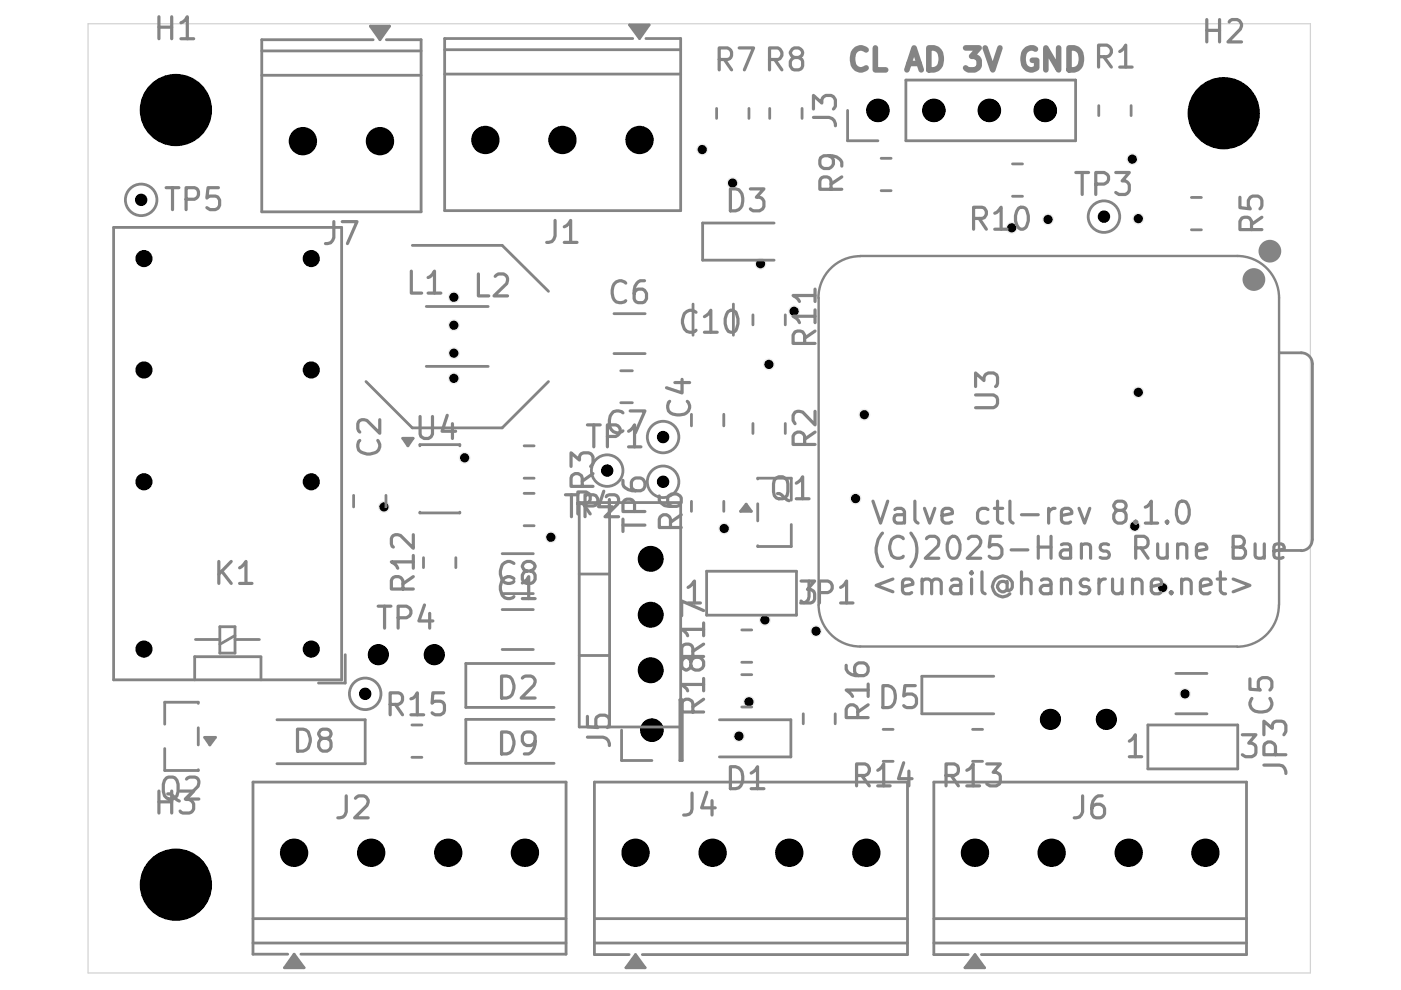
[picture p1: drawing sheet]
<svg xmlns="http://www.w3.org/2000/svg" width="297mm" height="210mm" viewBox="0 0 297 210" stroke-linecap="round" stroke-linejoin="round" font-family="sans-serif">
<path d="M18.7 5h259.1v201.3h-259.1z" fill="none" stroke="#d0d2cd" stroke-width=".25"/>
<g fill="#000">
<circle cx="37.3" cy="23.3" r="7.5"/>
<circle cx="37.3" cy="23.3" r="7.7"/>
<circle cx="64.2" cy="29.9" r="3"/>
<circle cx="64.2" cy="29.9" r="2.84"/>
<circle cx="80.6" cy="29.9" r="3"/>
<circle cx="80.6" cy="29.9" r="2.84"/>
<circle cx="102.9" cy="29.7" r="3"/>
<circle cx="102.9" cy="29.7" r="2.84"/>
<circle cx="119.3" cy="29.7" r="3"/>
<circle cx="119.3" cy="29.7" r="2.84"/>
<circle cx="135.6" cy="29.7" r="3"/>
<circle cx="135.6" cy="29.7" r="2.84"/>
<circle cx="186.1" cy="23.4" r="2.5"/>
<circle cx="186.1" cy="23.4" r="2.41"/>
<circle cx="198" cy="23.4" r="2.5"/>
<circle cx="198" cy="23.4" r="2.41"/>
<circle cx="209.8" cy="23.4" r="2.5"/>
<circle cx="209.8" cy="23.4" r="2.41"/>
<circle cx="221.6" cy="23.4" r="2.5"/>
<circle cx="221.6" cy="23.4" r="2.41"/>
<circle cx="259.5" cy="24" r="7.5"/>
<circle cx="259.5" cy="24" r="7.7"/>
<circle cx="29.9" cy="42.4" r="1.23"/>
<circle cx="29.9" cy="42.4" r="1.31"/>
<circle cx="30.5" cy="54.8" r="1.82"/>
<circle cx="30.5" cy="54.8" r="1.65"/>
<circle cx="66" cy="54.8" r="1.82"/>
<circle cx="66" cy="54.8" r="1.65"/>
<circle cx="234.1" cy="45.9" r="1.23"/>
<circle cx="234.1" cy="45.9" r="1.31"/>
<circle cx="30.5" cy="78.4" r="1.82"/>
<circle cx="30.5" cy="78.4" r="1.65"/>
<circle cx="66" cy="78.4" r="1.82"/>
<circle cx="66" cy="78.4" r="1.65"/>
<circle cx="128.7" cy="99.8" r="1.23"/>
<circle cx="128.7" cy="99.8" r="1.31"/>
<circle cx="140.6" cy="92.7" r="1.23"/>
<circle cx="140.6" cy="92.7" r="1.31"/>
<circle cx="30.5" cy="102.2" r="1.82"/>
<circle cx="30.5" cy="102.2" r="1.65"/>
<circle cx="66" cy="102.2" r="1.82"/>
<circle cx="66" cy="102.2" r="1.65"/>
<circle cx="138" cy="118.5" r="2.75"/>
<circle cx="138" cy="118.5" r="2.58"/>
<circle cx="140.6" cy="102.2" r="1.23"/>
<circle cx="140.6" cy="102.2" r="1.31"/>
<circle cx="30.5" cy="137.6" r="1.82"/>
<circle cx="30.5" cy="137.6" r="1.65"/>
<circle cx="66" cy="137.6" r="1.82"/>
<circle cx="66" cy="137.6" r="1.65"/>
<circle cx="80.2" cy="138.8" r="2.24"/>
<circle cx="80.2" cy="138.8" r="2.16"/>
<circle cx="92.1" cy="138.8" r="2.24"/>
<circle cx="92.1" cy="138.8" r="2.16"/>
<circle cx="138" cy="130.3" r="2.75"/>
<circle cx="138" cy="130.3" r="2.58"/>
<circle cx="77.4" cy="147.1" r="1.23"/>
<circle cx="77.4" cy="147.1" r="1.31"/>
<circle cx="138" cy="142.1" r="2.75"/>
<circle cx="138" cy="142.1" r="2.58"/>
<circle cx="138.2" cy="154.8" r="2.5"/>
<circle cx="138.2" cy="154.8" r="2.41"/>
<circle cx="222.7" cy="152.5" r="2.24"/>
<circle cx="222.7" cy="152.5" r="2.16"/>
<circle cx="234.6" cy="152.5" r="2.24"/>
<circle cx="234.6" cy="152.5" r="2.16"/>
<circle cx="37.3" cy="187.6" r="7.5"/>
<circle cx="37.3" cy="187.6" r="7.7"/>
<circle cx="62.4" cy="180.8" r="3"/>
<circle cx="62.4" cy="180.8" r="2.84"/>
<circle cx="78.7" cy="180.8" r="3"/>
<circle cx="78.7" cy="180.8" r="2.84"/>
<circle cx="95" cy="180.8" r="3"/>
<circle cx="95" cy="180.8" r="2.84"/>
<circle cx="111.3" cy="180.8" r="3"/>
<circle cx="111.3" cy="180.8" r="2.84"/>
<circle cx="134.7" cy="180.8" r="3"/>
<circle cx="134.7" cy="180.8" r="2.84"/>
<circle cx="151.1" cy="180.8" r="3"/>
<circle cx="151.1" cy="180.8" r="2.84"/>
<circle cx="167.3" cy="180.8" r="3"/>
<circle cx="167.3" cy="180.8" r="2.84"/>
<circle cx="183.7" cy="180.8" r="3"/>
<circle cx="183.7" cy="180.8" r="2.84"/>
<circle cx="206.7" cy="180.8" r="3"/>
<circle cx="206.7" cy="180.8" r="2.84"/>
<circle cx="223" cy="180.8" r="3"/>
<circle cx="223" cy="180.8" r="2.84"/>
<circle cx="239.3" cy="180.8" r="3"/>
<circle cx="239.3" cy="180.8" r="2.84"/>
<circle cx="255.6" cy="180.8" r="3"/>
<circle cx="255.6" cy="180.8" r="2.84"/>
</g>
<circle cx="156.7" cy="156.1" r="1.14" fill="#ececec"/>
<circle cx="156.7" cy="156.1" r="1.14" fill="none" stroke="#ececec" stroke-width=".21"/>
<circle cx="181.4" cy="105.7" r="1.14" fill="#ececec"/>
<circle cx="181.4" cy="105.7" r="1.14" fill="none" stroke="#ececec" stroke-width=".21"/>
<circle cx="173" cy="133.8" r="1.14" fill="#ececec"/>
<circle cx="173" cy="133.8" r="1.14" fill="none" stroke="#ececec" stroke-width=".21"/>
<circle cx="162.2" cy="131.4" r="1.14" fill="#ececec"/>
<circle cx="162.2" cy="131.4" r="1.14" fill="none" stroke="#ececec" stroke-width=".21"/>
<circle cx="153.5" cy="112.1" r="1.14" fill="#ececec"/>
<circle cx="153.5" cy="112.1" r="1.14" fill="none" stroke="#ececec" stroke-width=".21"/>
<circle cx="158.8" cy="148.8" r="1.14" fill="#ececec"/>
<circle cx="158.8" cy="148.8" r="1.14" fill="none" stroke="#ececec" stroke-width=".21"/>
<circle cx="222.2" cy="46.5" r="1.14" fill="#ececec"/>
<circle cx="222.2" cy="46.5" r="1.14" fill="none" stroke="#ececec" stroke-width=".21"/>
<circle cx="241.3" cy="83.2" r="1.14" fill="#ececec"/>
<circle cx="241.3" cy="83.2" r="1.14" fill="none" stroke="#ececec" stroke-width=".21"/>
<circle cx="241.3" cy="46.4" r="1.14" fill="#ececec"/>
<circle cx="241.3" cy="46.4" r="1.14" fill="none" stroke="#ececec" stroke-width=".21"/>
<circle cx="240.6" cy="111.5" r="1.14" fill="#ececec"/>
<circle cx="240.6" cy="111.5" r="1.14" fill="none" stroke="#ececec" stroke-width=".21"/>
<circle cx="251.2" cy="147.1" r="1.14" fill="#ececec"/>
<circle cx="251.2" cy="147.1" r="1.14" fill="none" stroke="#ececec" stroke-width=".21"/>
<circle cx="246.5" cy="124.6" r="1.14" fill="#ececec"/>
<circle cx="246.5" cy="124.6" r="1.14" fill="none" stroke="#ececec" stroke-width=".21"/>
<circle cx="214.5" cy="48.3" r="1.14" fill="#ececec"/>
<circle cx="214.5" cy="48.3" r="1.14" fill="none" stroke="#ececec" stroke-width=".21"/>
<circle cx="240.1" cy="33.7" r="1.14" fill="#ececec"/>
<circle cx="240.1" cy="33.7" r="1.14" fill="none" stroke="#ececec" stroke-width=".21"/>
<circle cx="148.9" cy="31.7" r="1.14" fill="#ececec"/>
<circle cx="148.9" cy="31.7" r="1.14" fill="none" stroke="#ececec" stroke-width=".21"/>
<circle cx="163" cy="77.3" r="1.14" fill="#ececec"/>
<circle cx="163" cy="77.3" r="1.14" fill="none" stroke="#ececec" stroke-width=".21"/>
<circle cx="161.2" cy="55.9" r="1.14" fill="#ececec"/>
<circle cx="161.2" cy="55.9" r="1.14" fill="none" stroke="#ececec" stroke-width=".21"/>
<circle cx="155.3" cy="38.8" r="1.14" fill="#ececec"/>
<circle cx="155.3" cy="38.8" r="1.14" fill="none" stroke="#ececec" stroke-width=".21"/>
<circle cx="168.4" cy="66" r="1.14" fill="#ececec"/>
<circle cx="168.4" cy="66" r="1.14" fill="none" stroke="#ececec" stroke-width=".21"/>
<circle cx="183.3" cy="87.9" r="1.14" fill="#ececec"/>
<circle cx="183.3" cy="87.9" r="1.14" fill="none" stroke="#ececec" stroke-width=".21"/>
<circle cx="96.2" cy="63" r="1.14" fill="#ececec"/>
<circle cx="96.2" cy="63" r="1.14" fill="none" stroke="#ececec" stroke-width=".21"/>
<circle cx="96.2" cy="69" r="1.14" fill="#ececec"/>
<circle cx="96.2" cy="69" r="1.14" fill="none" stroke="#ececec" stroke-width=".21"/>
<circle cx="98.5" cy="97.1" r="1.14" fill="#ececec"/>
<circle cx="98.5" cy="97.1" r="1.14" fill="none" stroke="#ececec" stroke-width=".21"/>
<circle cx="81.4" cy="107.5" r="1.14" fill="#ececec"/>
<circle cx="81.4" cy="107.5" r="1.14" fill="none" stroke="#ececec" stroke-width=".21"/>
<circle cx="96.2" cy="80.2" r="1.14" fill="#ececec"/>
<circle cx="96.2" cy="80.2" r="1.14" fill="none" stroke="#ececec" stroke-width=".21"/>
<circle cx="96.2" cy="74.9" r="1.14" fill="#ececec"/>
<circle cx="96.2" cy="74.9" r="1.14" fill="none" stroke="#ececec" stroke-width=".21"/>
<circle cx="116.8" cy="113.9" r="1.14" fill="#ececec"/>
<circle cx="116.8" cy="113.9" r="1.14" fill="none" stroke="#ececec" stroke-width=".21"/>
<g fill="#000">
<circle cx="148.9" cy="31.7" r=".97"/>
<circle cx="155.3" cy="38.8" r=".97"/>
<circle cx="240.1" cy="33.7" r=".97"/>
<circle cx="161.2" cy="55.9" r=".97"/>
<circle cx="214.5" cy="48.3" r=".97"/>
<circle cx="222.2" cy="46.5" r=".97"/>
<circle cx="241.3" cy="46.4" r=".97"/>
<circle cx="96.2" cy="74.9" r=".97"/>
<circle cx="96.2" cy="63" r=".97"/>
<circle cx="96.2" cy="69" r=".97"/>
<circle cx="163" cy="77.3" r=".97"/>
<circle cx="168.4" cy="66" r=".97"/>
<circle cx="96.2" cy="80.2" r=".97"/>
<circle cx="98.5" cy="97.1" r=".97"/>
<circle cx="183.3" cy="87.9" r=".97"/>
<circle cx="241.3" cy="83.2" r=".97"/>
<circle cx="81.4" cy="107.5" r=".97"/>
<circle cx="116.8" cy="113.9" r=".97"/>
<circle cx="153.5" cy="112.1" r=".97"/>
<circle cx="181.4" cy="105.7" r=".97"/>
<circle cx="240.6" cy="111.5" r=".97"/>
<circle cx="162.2" cy="131.4" r=".97"/>
<circle cx="173" cy="133.8" r=".97"/>
<circle cx="246.5" cy="124.6" r=".97"/>
<circle cx="156.7" cy="156.1" r=".97"/>
<circle cx="158.8" cy="148.8" r=".97"/>
<circle cx="251.2" cy="147.1" r=".97"/>
</g>
<g fill="none" stroke="#848484" stroke-width=".68">
<path d="M33.7 3.6v4.6M33.7 5.8h2.7M36.4 3.6v4.6M38.4 4.8l.9-.6 .4-.6v4.6M38.4 8.2h2.7M35.2 39.8h2.7M36.6 39.8v4.6M46.3 39.8h-2.2l-.2 2.2 .6-.4h1.1l.5 .1 .5 .7v1.1l-.3 .5-.7 .4h-1.1l-.6-.4M39.5 42.2h1.7a1.3 1.3 0 0 0 .9-1.2 1.3 1.3 0 0 0-.9-1.2h-1.7v4.6M70.8 47v3.4a1.43 1.43 0 0 1-1.8 1.2M72.6 47h3.1l-2 4.6M117.7 46.7v3.3a1.43 1.43 0 0 1-1.8 1.4"/>
<path d="M119.6 48.1l.5-.3 .9-1.1v4.7M119.6 51.4h2.7M147.6 66.2a1.59 1.59 0 0 0-2.7 .7 2.9 2.9 0 0 0 .7 3.4 1.7 1.7 0 0 0 2-.3M149.4 67.1l.9-.6 .4-.7v4.6M149.4 70.4h2.7M154.3 66.2a1.08 1.08 0 0 1 1.1-.4 1.08 1.08 0 0 1 .8 .9 3.6 3.6 0 0 1-.4 3.6 1.18 1.18 0 0 1-1.8-.7 3.7 3.7 0 0 1 .3-3.4zM121.1 98.9v-2.9l1.8 1.5v-.6l.4-.7 .4-.2h1.1l.4 .2 .5 .7v1.3l-.5 .7M124.5 90.1h2.8M125.9 90.1v4.6M128.8 92.5h1.8a1.26 1.26 0 0 0 .9-1.2 1.26 1.26 0 0 0-.9-1.2h-1.8v4.6M132.1 87.5a1.74 1.74 0 0 0-2-.2 1.74 1.74 0 0 0-.9 1.8 2.2 2.2 0 0 0 1.5 2.7h.4l1-.4M133.3 91.4l.8-.6 .4-.7v4.6"/>
<path d="M133.3 94.7h2.6M133.6 87.1h3.1l-2 4.7M142 85.1a1.74 1.74 0 0 0-.2 2 1.74 1.74 0 0 0 1.7 .9 2.2 2.2 0 0 0 2.7-1.6l-.2-1.1-.3-.2M143.1 81.1h3.1M144.6 80.4v2.9l-3.3-1.1M119.9 104.9h2.6M121.2 104.9v4.7M122.5 106.8h1.8l.4-.3a1.29 1.29 0 0 0-.4-2.2h-1.8v4.7M123.4 103.1v-1.8a1.21 1.21 0 0 0-1.1-.9 1.21 1.21 0 0 0-1.2 .9v1.8h4.6M123.6 106.8l1.5 2.2M124 107.3h1.8a1.21 1.21 0 0 0 1-1.2 1.21 1.21 0 0 0-1-1.2h-1.8v4.7M125.7 100.4l-2.3 1.6"/>
<path d="M128 104.1l-1.1 3.3h2.9M128.5 105.3l.2-.2 .5-.2h1.1a1.05 1.05 0 0 1 .8 1.3l-.1 .6-2.7 2.8h2.8M129.2 105.9v3.1M132.1 101.9a1.54 1.54 0 0 0 1.1 1.9l.8 .3h1.8l.5-.3a1.44 1.44 0 0 0-.5-2.5h-1.1l-.4 .3a1.47 1.47 0 0 0 .4 2.5M132.1 110.1v2.6M132.1 111.3h4.6M134.5 108.5v-1.8a1.3 1.3 0 0 0-1.2-.9 1.3 1.3 0 0 0-1.2 .9v1.8h4.6M139.8 105.2v.9a2.29 2.29 0 0 0 1.9 1.3h1.8l.4-.2 .5-.7v-.9l-.2-.4-.7-.5h-1.1l-.7 .5a1.62 1.62 0 0 0 .3 2l.4 .2M142.2 111.8v-1.7a1.21 1.21 0 0 0-1.2-1 1.21 1.21 0 0 0-1.2 1v1.7h4.6M144.4 109.1l-2.2 1.6M124.5 156.3h3.3a1.57 1.57 0 0 1 1.4 1.8M124.5 151.9v2.2l2.2 .2-.2-.2-.2-.4v-1.2l.2-.4 .7-.5h1.1l.5 .3 .4 .6v1.2l-.4 .6"/>
<path d="M146.5 140.3l.4-.7 .5-.2a1.45 1.45 0 0 1 1.6 .6 1.45 1.45 0 0 1-.1 1.6 1.44 1.44 0 0 1-2.4-.5v-.8a.97 .97 0 0 0-1-.9 .97 .97 0 0 0-1 .9v.8a.97 .97 0 0 0 1 1 .97 .97 0 0 0 1-1M146.9 151v-1.8a1.21 1.21 0 0 0-1.2-1 1.21 1.21 0 0 0-1.2 1v1.8h4.7M149.2 145.1h-4.7l1.1 .9 .2 .5M149.2 148.3l-2.3 1.6M149.2 143.8v2.7"/>
</g>
<g fill="none" stroke="#848484" stroke-width=".59">
<path d="M55.5 10.8h33.8M55.5 16h33.8M78.5 5.5h4.1l-2 2.9zM79.1 8.4h-23.6v36.5h33.8v-36.5h-7.4M94.3 8.2v36.5h50v-36.5M87.4 52h19.1M131.6 78.6h2.5M146.9 64.5v6.6M155.5 64.5v6.6M131.6 85.4h2.5M146.6 87.8v2.5M153.5 87.8v2.5"/>
<path d="M122.8 106.6h21.5v47.5h-21.5zM129.2 106.6v47.5M146.6 106.3v2.1M153.5 106.3v2.1M122.8 139h6.4M122.8 121.7h6.4M149.8 121.1v9.3M131.8 154.8v6.4h6.4M144.1 148.4h.6v12.8h-.6z"/>
<circle cx="29.9" cy="42.4" r="3.3"/>
<circle cx="128.7" cy="99.8" r="3.3"/>
<circle cx="140.6" cy="92.7" r="3.3"/>
<circle cx="140.6" cy="102.2" r="3.3"/>
</g>
<path d="M78.5 5.5h4.1l-2 2.9z" fill="#848484"/>
<path d="M94.3 8.2h39.9M94.3 10.5h50M94.3 15.7h50M133.5 5.3h4.1l-2 2.9zM136.9 8.2h7.4" fill="none" stroke="#848484" stroke-width=".59"/>
<path d="M133.5 5.3h4.1l-2 2.9z" fill="#848484"/>
<path d="M41.4 135.6h5.2M46.6 132.9h3.2v5.6h-3.2zM49.8 134.7l-3.2 1.9M49.8 135.6h5.2M34.9 158.7v4.7h7.1v-.2M42 154.3v3.6M43.4 156.3h2.3l-1.2 1.6z" fill="none" stroke="#848484" stroke-width=".59"/>
<path d="M33.7 167.7v4.7M33.7 170h2.7M35.3 164.9l.4-.1h1l.4 .1a3.6 3.6 0 0 1 .4 3.8l-.8 .7h-1l-.8-.7a3.6 3.6 0 0 1 .4-3.8zM35.6 168.3l.8 .2 1.1 1.1 .5 .2M36.4 167.7v4.7M38.2 167.7h2.9l-1.6 1.8a1.44 1.44 0 0 1 1.6 .9v1.1l-.5 .7-.5 .2h-1.3l-.4-.2-.2-.2M39.5 165.2l.7-.4h1.1a1.05 1.05 0 0 1 .9 1.2l-.2 .7-2.7 2.7h2.9" fill="none" stroke="#848484" stroke-width=".68"/>
<path d="M43.3 156.3h2.3l-1.2 1.6z" fill="#848484"/>
<g fill="none" stroke="#848484" stroke-width=".59">
<path d="M55.3 139.2h-14v4.9M55.3 139.3v4.8M73.2 138.8v6h-5.7M42 149.1v-.2h-7.1v4.6M58.7 152.6h18.7v9.3h-18.7M87.3 153.7h2.2M117.5 140.7h-18.7v9.3h18.7M117.5 152.5h-18.7v9.3h18.7M53.6 165.8v36.5h7.4M87.3 160.6h2.2M53.6 194.8h66.4M62.4 202.3l2.1 2.9h-4.2z"/>
<circle cx="77.4" cy="147.1" r="3.3"/>
</g>
<g fill="none" stroke="#848484" stroke-width=".68">
<path d="M63.1 154.6h1.2l.6 .2a2.87 2.87 0 0 1 .6 3.3l-.1 .5-.5 .4-.6 .3h-1.2zM68.4 156.5a.98 .98 0 0 1-.8-.9 .98 .98 0 0 1 .8-1h.9a.98 .98 0 0 1 .9 1 .98 .98 0 0 1-.9 .9h-.9l-.4 .3a1.47 1.47 0 0 0 .4 2.5h.9l.5-.3a1.47 1.47 0 0 0-.5-2.5M82.7 149.4h1.8a1.3 1.3 0 0 0 .9-1.3 1.3 1.3 0 0 0-.9-1.2h-1.8v4.7M83.8 149.4l1.5 2.2M87.1 148.2l.5-.2 .9-1.1v4.7M87.1 151.6h2.7M94.1 146.9h-2.3l-.2 2.2 .2-.3 .5-.1h1.1l.4 .1 .4 .7v1.1l-.1 .5-.7 .5h-1.1l-.7-.5M106.3 143.3h1.1a1.93 1.93 0 0 1 1.6 2 2.15 2.15 0 0 1-2.7 2.7zM106.3 155.2l1.8 .2a3 3 0 0 1 0 4.2l-.7 .3h-1.1zM110.7 143.8l.7-.5h1.1a1.19 1.19 0 0 1 1 1.3l-.3 .7-2.7 2.7h3M113.5 157.1a1.49 1.49 0 0 1-2.3 .7l-.5-.7v-1.1l.3-.4a1.47 1.47 0 0 1 2.5 .4 3.3 3.3 0 0 1-1.4 3.9h-.9M73.4 168.7v3.4a1.43 1.43 0 0 1-1.8 1.3"/>
<path d="M75.4 169.2l.6-.5h1.1a1.34 1.34 0 0 1 .7 2.1l-2.6 2.6h2.9"/>
</g>
<path d="M62.3 202.3l2.1 2.8h-4.1z" fill="#848484"/>
<g fill="none" stroke="#848484" stroke-width=".59">
<path d="M24.1 48.2h48.3v95.9h-48.3zM106.5 52l9.8 9.8M90.4 65h13.1M90.4 77.7h13.1M77.6 80.9l9.8 9.8h19.1l9.8-9.8M85.4 92.9h2.2l-1.1 1.6zM97.5 94.3v.2M111.1 94.5h2.1M75 105v2.5M81.8 105v2.5M89 108.6v.2h8.5v-.2M89.8 118.2v2.2"/>
<path d="M96.6 118.2v2.2M111.1 111.5h2.1M111.1 104.6h2.1M111.1 101.4h2.1M53.6 165.8h66.4v36.5h-56.2M53.6 199.9h66.4"/>
</g>
<g fill="none" stroke="#848484" stroke-width=".68">
<path d="M87.2 57.5v4.6h2.2M90.8 58.8l.4-.1 .5-.5 .4-.7v4.6M101.4 58.1v4.6h2.2M105 58.6l.7-.5h1.1a1.34 1.34 0 0 1 .6 2l-2.7 2.6h2.9M90.8 62.1h2.7M76.3 93.4a1.59 1.59 0 0 0 .7 2.6 2.93 2.93 0 0 0 3.3-.6 1.63 1.63 0 0 0-.2-2M80.5 89v2.9l-2.7-2.7a1.28 1.28 0 0 0-1.9 .6v1.1l.4 .7M46.4 119v4.7M49 119l-2.6 2.8M87.6 119.1h-4.6l1.1 .9 .2 .5M87.6 113.4v2.8l-2.7-2.7a1.28 1.28 0 0 0-1.9 .7v1.1l.1 .5 .3 .2M87.6 117.8v2.7"/>
<path d="M47 121.1l2 2.6M50.8 120.4l.4-.3 1-1.1v4.7M50.8 123.7h2.6M80.2 128.5h2.7M81.5 128.5v4.7M84.4 131h1.8a1.26 1.26 0 0 0 1-1.2 1.26 1.26 0 0 0-1-1.3h-1.8v4.7M85.4 124.9v-1.8a1.3 1.3 0 0 0-1.2-.9 1.3 1.3 0 0 0-1.2 .9v1.8h4.6M87.6 122.3l-2.2 1.5M90 128.3l-1.2 3.4h3M91.1 130v3.2"/>
</g>
<path d="M85.3 92.9h2.2l-1.1 1.6z" fill="#848484"/>
<g fill="none" stroke="#848484" stroke-width=".59">
<path d="M233 22.4v2.1M239.8 22.4v2.1M214.7 41.6h2.1M271.2 74.8h4.7a2.37 2.37 0 0 1 2.4 2.4v37.2M97.5 94.3h-8.5v.2M106.5 117.4h6.6M271.2 116.7h4.7M278.2 114.4a2.33 2.33 0 0 1-2.3 2.4M106.5 137.7h6.6M106.5 129.2h6.6M106.5 125.9h6.6"/>
<circle cx="234.1" cy="45.9" r="3.3"/>
</g>
<g fill="none" stroke="#848484" stroke-width=".68">
<path d="M232.9 12h1.8a1.26 1.26 0 0 0 1-1.2 1.26 1.26 0 0 0-1-1.2h-1.8v4.6M234 12l1.6 2.2M237.4 10.9l.9-.7 .4-.6v4.6M237.4 14.2h2.6M255.9 4.1v4.8M255.9 6.4h2.7M258.6 4.1v4.8M260.6 4.7l.6-.6h1.1a1.34 1.34 0 0 1 .7 2.1l-2.7 2.7h2.9M206.4 46.3h1.8a1.21 1.21 0 0 0 1-1.2 1.21 1.21 0 0 0-1-1.2h-1.8v4.7M207.6 46.3l1.5 2.3M210.9 45.2l.4-.2 1-1.1v4.7M210.9 48.6h2.6"/>
<path d="M216 44.1a1.16 1.16 0 0 1 1.8 .7 2.9 2.9 0 0 1-.9 3.8 1.21 1.21 0 0 1-1.3-.9 3.6 3.6 0 0 1 .4-3.6zM89.1 88.3v3.7l.1 .5 .7 .5h.9l.6-.5 .3-.5v-3.7M94.8 88.1l-1.1 3.3h2.9M95.9 89.8v3.2M206.8 83.7h3.9l.4 .3a1.47 1.47 0 0 1-.4 2.4h-3.9M206.8 82v-2.9l1.8 1.6a1.29 1.29 0 0 1 .9-1.6h1.2l.6 .4 .2 .5v1.3l-.2 .5-.2 .2M109 119.5a1.59 1.59 0 0 0-2.7 .6 2.9 2.9 0 0 0 .7 3.4 1.7 1.7 0 0 0 2-.2M185.1 106.3l1.6 4.6 1.5-4.6M187.1 113a5.3 5.3 0 0 0 0 7.1M189.7 108l.5-.2h.9l.4 .2 .3 .5v2.4M191.5 114.2a1.53 1.53 0 0 0-2.6 .6 2.9 2.9 0 0 0 .7 3.4 1.7 1.7 0 0 0 1.9-.3M191.8 108.9l-.5 .2h-1.1a.95 .95 0 0 0-.7 .9 .95 .95 0 0 0 .7 .9h1.1l.5-.2"/>
<path d="M193.1 113a5.6 5.6 0 0 1 0 7.1M194 106.3v3.9l.2 .5 .4 .2M196 107.8l1.1 3.1 1.1-3.1M196.4 114.2l.7-.5h1.1a1.34 1.34 0 0 1 .7 2l-2.7 2.7h2.9M199.7 109.3l2.2-.4-.1-.9-.5-.2h-.9l-.4 .2-.3 .5v1.7l.3 .5 .4 .2h.9l.5-.2M201.3 114.2a1.1 1.1 0 0 1 1.1-.5 1.1 1.1 0 0 1 .9 .9 3.6 3.6 0 0 1-.4 3.6 1.16 1.16 0 0 1-1.8-.7 3.8 3.8 0 0 1 .2-3.3zM205.3 114.2l.7-.5h1.1a1.39 1.39 0 0 1 .6 2l-2.6 2.7h2.8M209.5 108a1.42 1.42 0 0 0-2 .2l-.2 .5v1.3l.2 .5a1.42 1.42 0 0 0 2 .2M210.8 107.8h1.8M211.5 106.3v3.9l.3 .5 .4 .2h.4M212.2 113.7h-2.2l-.3 2.3 .7-.5h1.1l.7 .5 .2 .4v1.1l-.5 .7-.4 .2h-1.1l-.7-.5M214.1 106.3v3.9l.3 .5 .4 .2"/>
<path d="M214.4 116.6h3.5M216.6 109.1h3.5M220.1 113.7v4.7M220.1 116h2.7M222.3 107.8v3.1M222.8 113.7v4.7M223.7 107.8a1.38 1.38 0 0 0-1.4 .9M225 109.3l2.2-.4v-.4l-.2-.5-.4-.2h-.9l-.5 .2-.2 .5v1.7l.2 .5 .5 .2h.9l.4-.2M225 115.5l.5-.2h.9l.4 .2 .2 .5v2.4M227 116.4l-.4 .2h-1.1a.91 .91 0 0 0-.7 .9 .91 .91 0 0 0 .7 .9h1.1l.4-.2M228.8 107.8l1.2 3.1 1.1-3.1M229.3 115.7a1.38 1.38 0 0 1 1.8-.2l.1 .5v2.4"/>
<path d="M229.3 115.3v3.1M235 115.5l-1.1-.2-.5 .2-.1 .5 .1 .6 .5 .2h.7a.86 .86 0 0 1 .4 1.4l-.4 .2h-.9l-.4-.2M237 108.2a.98 .98 0 0 1-.9-1 .98 .98 0 0 1 .9-.9h.9a.98 .98 0 0 1 .9 .9 .98 .98 0 0 1-.9 1h-.9a1.46 1.46 0 0 0-.9 1.4 1.46 1.46 0 0 0 .9 1.3h.9l.4-.2a1.47 1.47 0 0 0-.4-2.5M240.8 110.5l.2 .2-.2 .2-.3-.2 .3-.2v.4M240.8 116.2h1.8l.4-.2a1.35 1.35 0 0 0-.4-2.3h-1.8v4.7M241.9 116.2l1.5 2.2M242.8 107.5l.4-.1 .9-1.1v4.6M242.8 110.9h2.6M245.4 115.3v2.5a1.2 1.2 0 0 0 2.1 .1M247.5 110.5l.1 .2-.1 .2-.3-.2 .3-.2v.4M247.5 115.3v3.1M249.7 115.7a1.38 1.38 0 0 1 1.8-.2l.1 .5v2.4"/>
<path d="M249.7 115.3v3.1M249.9 106.7a1.16 1.16 0 0 1 1.1-.4 1.16 1.16 0 0 1 .9 .8 2.77 2.77 0 0 1-.9 3.8 1.19 1.19 0 0 1-1.3-.9 3.9 3.9 0 0 1 .2-3.3zM253.7 116.8l2.2-.4v-.4l-.3-.5-.4-.2h-.9l-.4 .2-.2 .5v1.8l.2 .4 .4 .2h.9l.4-.2M261.5 116h1.5a1.19 1.19 0 0 0 .8-1.1 1.19 1.19 0 0 0-.8-1.2h-1.5v4.7h1.7a1.21 1.21 0 0 0 .9-1.3 1.21 1.21 0 0 0-1.1-1.1M266.1 115.3v2.5l.2 .4a1.38 1.38 0 0 0 1.8-.3M268.1 115.3v3.1M270.1 116.8l2.2-.4v-.4l-.3-.5-.4-.2h-.8l-.5 .2-.2 .5v1.8l.2 .4 .5 .2h.8l.4-.2M109 122.7a1.59 1.59 0 0 0-2.7 .7 2.9 2.9 0 0 0 .7 3.3 1.7 1.7 0 0 0 2-.2M110.7 123.6l1-.7 .4-.6v4.6M110.7 126.9h2.8M111.7 121.1a1.03 1.03 0 0 1-.7-1.6 1.44 1.44 0 0 1 2.5 .5 1.19 1.19 0 0 1-1 1.1l-1.3 .1-.5 .7v1l.3 .4a1.47 1.47 0 0 0 2.5-.4v-1l-.6-.7-.4-.1M189.3 122.8l-3.5 1.3 3.5 1.4"/>
<path d="M191.3 124.4l2.2-.5v-.5l-.2-.4-.4-.2h-1l-.4 .2-.2 .4v1.8l.2 .4 .4 .3h1l.4-.3M195.5 123.3a1.14 1.14 0 0 1 1.1-.6 1.14 1.14 0 0 1 .9 .7v2.5M195.5 122.8v3.1M197.5 123.4l.3-.4 .4-.2h.7l.4 .2 .3 .4v2.5M201.8 123l.4-.2h.8l.5 .2 .2 .4v2.5M203.7 123.9l-.4 .2h-1.1a.91 .91 0 0 0-.7 .9 .91 .91 0 0 0 .7 .9h1.1l.4-.3M206 121.2l-.3 .3 .3 .2 .2-.2-.2-.3v.5M206 122.8v3.1M208.2 121.2v4l.2 .4 .5 .3M213.5 123.7a1.12 1.12 0 0 0-1.6-.2 1.12 1.12 0 0 0 0 1.7 1.12 1.12 0 0 0 1.6-.2M213.5 123.3v1.7l.2 .2 .7-.2 .2-.5a2.07 2.07 0 0 0-1.5-2.3 2.07 2.07 0 0 0-2.4 1.2 2.16 2.16 0 0 0 .7 2.7 2.16 2.16 0 0 0 2.7-.2M216.6 123.3a1.14 1.14 0 0 1 1-.6 1.14 1.14 0 0 1 1 .7v2.5"/>
<path d="M216.6 121.2v4.7M220.8 123l.4-.2h1l.4 .2 .2 .4v2.5M222.8 123.9l-.5 .2h-1.1a.91 .91 0 0 0-.7 .9 .91 .91 0 0 0 .7 .9h1.1l.5-.3M225 123.3a1.17 1.17 0 0 1 1.8-.3l.2 .4v2.5M225 122.8v3.1M230.8 123l-.4-.2h-.7l-.4 .2-.3 .4 .3 .7 .4 .3 1.1 .1 .3 .5-.3 .6-.4 .3h-1l-.4-.3M233 122.8v3.1M234.4 122.8a1.21 1.21 0 0 0-1.4 .9M235.9 122.8v2.4l.2 .4a1.26 1.26 0 0 0 1.8-.1M237.9 122.8v3.1M240.1 123.3a1.14 1.14 0 0 1 1.1-.6 1.14 1.14 0 0 1 .9 .7v2.5M240.1 122.8v3.1"/>
<path d="M244.1 124.4l2.2-.5-.2-.9-.4-.2h-.9l-.5 .2-.2 .4v1.8l.2 .4 .5 .3h.9l.4-.3M248.3 125.5l.3 .1-.3 .3-.2-.3 .2-.1v.4M250.5 123.3a1.14 1.14 0 0 1 1.1-.6 1.14 1.14 0 0 1 1 .7v2.5M250.5 122.8v3.1M254.5 124.4l2.3-.5v-.5l-.3-.4-.4-.2h-.9l-.4 .2-.3 .4v1.8l.3 .4 .4 .3h.9l.4-.3M258.1 122.8h1.7M258.7 121.2v4l.3 .4 .4 .3h.4M261.5 122.8l3.5 1.3-3.5 1.4"/>
</g>
<path d="M182.4 54.3h79.9a8.9 8.9 0 0 1 8.9 8.9v65.1M271.1 128.3a8.8 8.8 0 0 1-8.8 8.8" fill="none" stroke="#848484" stroke-width=".51"/>
<circle cx="265.9" cy="59.3" r="1.23" fill="#848484"/>
<circle cx="265.9" cy="59.3" r="1.23" fill="none" stroke="#848484" stroke-width="2.4"/>
<circle cx="269.2" cy="53.3" r="1.23" fill="#848484"/>
<circle cx="269.2" cy="53.3" r="1.23" fill="none" stroke="#848484" stroke-width="2.4"/>
<path d="M262.9 41.8v2.2l2.2 .3-.4-.7v-1.1l.4-.7 .5-.2h1.1l.7 .5 .1 .4v1.1l-.4 .7M265.3 48.7v-1.8l-.2-.4a1.29 1.29 0 0 0-2.2 .4v1.8h4.6M267.5 46.1l-2.2 1.5" fill="none" stroke="#848484" stroke-width=".68"/>
<path d="M252.6 41.9h2.1M252.6 48.7h2.1M158.2 106.9l1.1 1.5h-2.3z" fill="none" stroke="#848484" stroke-width=".59"/>
<path d="M158.2 106.8l1.1 1.6h-2.3z" fill="#848484"/>
<g fill="none" stroke="#848484" stroke-width=".68">
<path d="M136.7 59.5a1.85 1.85 0 0 0-2.2 2.1v1.7l.1 .5a1.62 1.62 0 0 0 2.1 .2l.4-.7v-1.1l-.4-.6-.5-.3h-.9l-.7 .5-.1 .4M154.9 40h1.1a1.93 1.93 0 0 1 1.5 2 2.15 2.15 0 0 1-2.6 2.7zM159.1 40h2.9l-1.6 1.8a1.3 1.3 0 0 1 1.6 .9v1.1l-.3 .5-.7 .4h-1.3l-.6-.4M132.7 60a1.59 1.59 0 0 0-2.7 .7 3.2 3.2 0 0 0 .6 3.3 1.87 1.87 0 0 0 2.1-.2M164.2 101.8a1.55 1.55 0 0 1 1.7-.7 1.55 1.55 0 0 1 1.1 1.5v1.6a1.53 1.53 0 0 1-1.5 1.6 1.53 1.53 0 0 1-1.5-1.6v-1.6zM164.8 104.6h.5l.4 .3 1.2 1.1 .4 .2M168.8 102.4l1-.6 .4-.7v4.6M168.8 105.7h2.7M146.9 139.2v-1.8l-.2-.4a1.27 1.27 0 0 0-2.2 .4v1.8h4.7M149.2 133.4h-4.7l1.1 1 .2 .4M149.2 129.5l-4.7-2.1v3.2M149.2 136.6l-2.3 1.5"/>
<path d="M149.2 132.1v2.7M229.5 168.7v3.4a1.43 1.43 0 0 1-1.7 1.3M233.7 168.7a1.93 1.93 0 0 0-2.2 2.1v1.8l.2 .4a1.47 1.47 0 0 0 2.5-.4v-1.2a1.44 1.44 0 0 0-2.5-.5l-.2 .5"/>
</g>
<g fill="none" stroke="#848484" stroke-width=".59">
<path d="M164.1 47.3h-15.1v7.9h15.1M186.8 40.4h2.1M130.2 66.5h6.6M130.2 75h6.6M159.6 66.8v2.1M159.6 89.8v2.1M166.5 89.8v2.1M160.7 101.6v-.2h7.1v4.6M160.7 106.8v3.6M167.8 111.2v4.7h-7.1v-.2M157.3 133.6h2.1M195.5 143.4h15.2"/>
<path d="M198 165.8v36.6h7.3M206.7 202.4l2 2.8h-4.1z"/>
</g>
<path d="M173.6 63.2v65.1a8.8 8.8 0 0 0 8.8 8.8" fill="none" stroke="#848484" stroke-width=".51"/>
<path d="M206.7 202.4l2 2.7h-4.1z" fill="#848484"/>
<g fill="none" stroke="#848484" stroke-width=".59">
<path d="M157.3 140.4h2.1M157.3 143h2.1M170.3 151.3v2.2M177.1 151.3v2.2M187.2 154.6h2.2M195.5 143.4v7.9h15.2M206.2 154.6h2.1M243.4 153.7h19v9.3h-19zM249.3 151.3h6.6M249.3 142.8h6.6M126 165.8h66.4v36.6h-56.2M187.2 161.4h2.2"/>
<path d="M198 165.8h66.3v36.6h-56.2M206.2 161.4h2.1M126 199.9h66.4M126 194.8h66.4M198 199.9h66.3M198 194.8h66.3M134.7 202.4l2.1 2.8h-4.1z"/>
</g>
<path d="M182.4 137.1h79.9" fill="none" stroke="#848484" stroke-width=".51"/>
<g fill="none" stroke="#848484" stroke-width=".68">
<path d="M179.4 141.1a1.92 1.92 0 0 0 2 2.2h1.7l.5-.3a1.44 1.44 0 0 0-.5-2.5h-1.1l-.4 .3a1.47 1.47 0 0 0 .4 2.5M181.9 152.1v-1.7a1.26 1.26 0 0 0-1.3-1 1.26 1.26 0 0 0-1.2 1v1.7h4.7M184.1 146.3h-4.7l.7 .5 .7 .9M184.1 149.4l-2.2 1.6M184.1 145v2.7M187.2 145.4a2.15 2.15 0 0 1 2.6 2.7 2.01 2.01 0 0 1-2.6 1.9zM194.1 145.4h-2.2l-.3 2.2 .7-.4h1.1l.7 .4 .2 .5v1.1l-.5 .7-.4 .1h-1.1l-.7-.4M239.4 157.1l.9-.6 .4-.7v4.6M263.4 155.8h2.9l-1.5 1.8a1.32 1.32 0 0 1 1.5 .8v1.2l-.2 .4-.7 .4h-1.3l-.7-.4M265 143.9v2.2l2.2 .2-.2-.2-.2-.4v-1.2l.2-.4 .6-.4h1.1l.5 .2 .5 .6v1.2l-.5 .6M265.4 148.1a1.74 1.74 0 0 0-.2 1.9 1.74 1.74 0 0 0 1.8 1 2.2 2.2 0 0 0 2.7-1.6v-.4l-.5-.9M268 155.8v-2.9l1.7 1.5v-.6l.5-.7 .4-.2h1.1l.5 .2 .4 .7v1.3l-.4 .7"/>
<path d="M181.6 164.4h1.8a1.26 1.26 0 0 0 1-1.2 1.26 1.26 0 0 0-1-1.2h-1.8v4.6M182.7 164.4l1.6 2.2M186.1 163.3l.8-.7 .5-.6v4.6M186.1 166.6h2.6M191.6 161.7l-1.1 3.4h2.9M192.7 163.5v3.1M200.6 164.4h1.8a1.3 1.3 0 0 0 .8-1.2 1.3 1.3 0 0 0-.8-1.2h-1.8v4.6M201.7 164.4l1.5 2.2M205 163.3l.5-.2 .8-1.1v4.6M205 166.6h2.7M209.2 162h2.9l-1.5 1.7a1.32 1.32 0 0 1 1.5 .9v1.2l-.2 .4-.7 .4h-1.3l-.7-.4M239.4 160.4h2.7"/>
<path d="M268 162.2h3.3a1.57 1.57 0 0 1 1.3 1.8M270.4 160v-1.8a1.26 1.26 0 0 0-1.2-.9 1.26 1.26 0 0 0-1.2 .9v1.8h4.6"/>
</g>
<path d="M134.7 202.4l2 2.7h-4z" fill="#848484"/>
<g fill="none" stroke="#848484" stroke-width=".59">
<path d="M192.1 17h35.9v12.8h-35.9zM151.9 23v2.1M158.8 23v2.1M163.2 23v2.1M170.1 23v2.1M179.7 23.4v6.4h6.4M186.8 33.6h2.1M214.7 34.8h2.1M166.5 66.8v2.1M149.8 121.1h19.1v9.3h-19.1M152.5 152.6h15.2v7.9h-15.2M157.3 149.9h2.1"/>
<path d="M126 165.8v36.6h7.4"/>
</g>
<g fill="none" stroke="#848484" stroke-width=".68">
<path d="M152.5 12.6h1.8l.4-.2a1.35 1.35 0 0 0-.4-2.2h-1.8v4.6M153.6 12.6l1.5 2.2M156.7 10.2h3.1l-2 4.6M163.2 12.6h1.7a1.29 1.29 0 0 0 .9-1.2 1.29 1.29 0 0 0-.9-1.2h-1.7v4.6M164.3 12.6l1.5 2.2M168.4 12.2a1 1 0 0 1-.6-1.5l.6-.5h.9a1.03 1.03 0 0 1 .9 1 1.03 1.03 0 0 1-.9 1h-.9l-.6 .4-.2 .4v1l.4 .6a1.62 1.62 0 0 0 2-.2l.2-.4v-1l-.2-.4-.7-.4M172.5 24.9h3.3a1.57 1.57 0 0 1 1.3 1.8M172.5 23.1v-2.9l1.7 1.6a1.3 1.3 0 0 1 .9-1.6h1.1l.5 .3 .4 .7v1.3l-.4 .6M175.8 33l.6 .4 .3 .6a1.51 1.51 0 0 1-.9 1.7h-1.1l-.5-.2a1.47 1.47 0 0 1 .5-2.5 3.3 3.3 0 0 1 3.5 1l.3 .4v.8M178.5 37.5l-2.3 1.5M228.1 36.6h2.7M229.4 36.6v4.6"/>
<path d="M232.3 39h1.8a1.26 1.26 0 0 0 1-1.2 1.26 1.26 0 0 0-1-1.2h-1.8v4.6M236.6 36.6h2.8l-1.5 1.8a1.32 1.32 0 0 1 1.5 .8v1.2l-.2 .4-.6 .4h-1.4l-.6-.4M176.2 40.1v-1.7l-.2-.5a1.27 1.27 0 0 0-2.2 .5v1.7h4.7M170.6 72.8v-1.8a1.3 1.3 0 0 0-1.2-.8 1.3 1.3 0 0 0-1.3 .8v1.8h4.7M172.8 67.1h-4.7l.7 .4 .7 .9M172.8 62.7h-4.7l.7 .4 .7 .8M172.8 70.2l-2.2 1.5M172.8 61.3v2.6M172.8 65.7v2.7M170.6 94.2v-1.7a1.3 1.3 0 0 0-1.2-.9 1.3 1.3 0 0 0-1.3 .9v1.7h4.7M172.8 87.2v2.9l-2.6-2.7a1.38 1.38 0 0 0-2.1 .7v1.1l.5 .6M172.8 91.6l-2.2 1.5"/>
<path d="M145.9 124.5l.4-.2 .9-1.1v4.6M145.9 127.8h2.6M169.8 123.2h2.9l-1.5 1.8a1.26 1.26 0 0 1 1.5 .9v1.1l-.4 .7-.4 .1h-1.4l-.7-.4M171.5 123.2v3.3a1.43 1.43 0 0 1-1.7 1.3M173.7 125.6h1.8a1.26 1.26 0 0 0 1-1.2 1.26 1.26 0 0 0-1-1.2h-1.8v4.6M178.2 124.5l.9-.6 .4-.7v4.6M178.2 127.8h2.6M146.7 168.1v3.4a1.36 1.36 0 0 1-1.8 1.3M149.9 168l-1.1 3.3h2.8M151 169.8v3M154.9 162.6a2.15 2.15 0 0 1 2.6 2.7 1.94 1.94 0 0 1-2.6 1.9zM159.3 163.9l.9-.7 .4-.6v4.6"/>
<path d="M159.3 167.2h2.7"/>
</g>
<path d="M182.4 54.3a8.8 8.8 0 0 0-8.9 8.9" fill="none" stroke="#848484" stroke-width=".51"/>
<path d="M183.6 10.6a1.75 1.75 0 0 0-2-.2 1.75 1.75 0 0 0-.8 1.8 1.92 1.92 0 0 0 .5 2 1.92 1.92 0 0 0 2.1 .4l.2-.2M185.6 10.2v4.6h2.2M192.3 14.8l1.5-4.6 1.5 4.6M192.7 13.5h2.2M196.9 10.2a2.13 2.13 0 0 1 2.7 2.6 2.01 2.01 0 0 1-2.7 2zM204.7 10.2h2.9l-1.6 1.7a1.53 1.53 0 0 1 1.6 .9v1.2l-.3 .4-.6 .4h-1.4l-.6-.4M208.9 10.2l1.6 4.6 1.5-4.6M219.5 10.4a1.76 1.76 0 0 0-1.8 .1 1.76 1.76 0 0 0-.8 1.7 1.92 1.92 0 0 0 .5 2 1.92 1.92 0 0 0 2.1 .4l.3-.2v-1.6h-.9M224.5 10.2v4.6l-2.8-4.6v4.6M226.7 10.2a2.13 2.13 0 0 1 2.6 2.6 2.01 2.01 0 0 1-2.6 2z" fill="none" stroke="#848484" stroke-width="1.2"/>
</svg>
